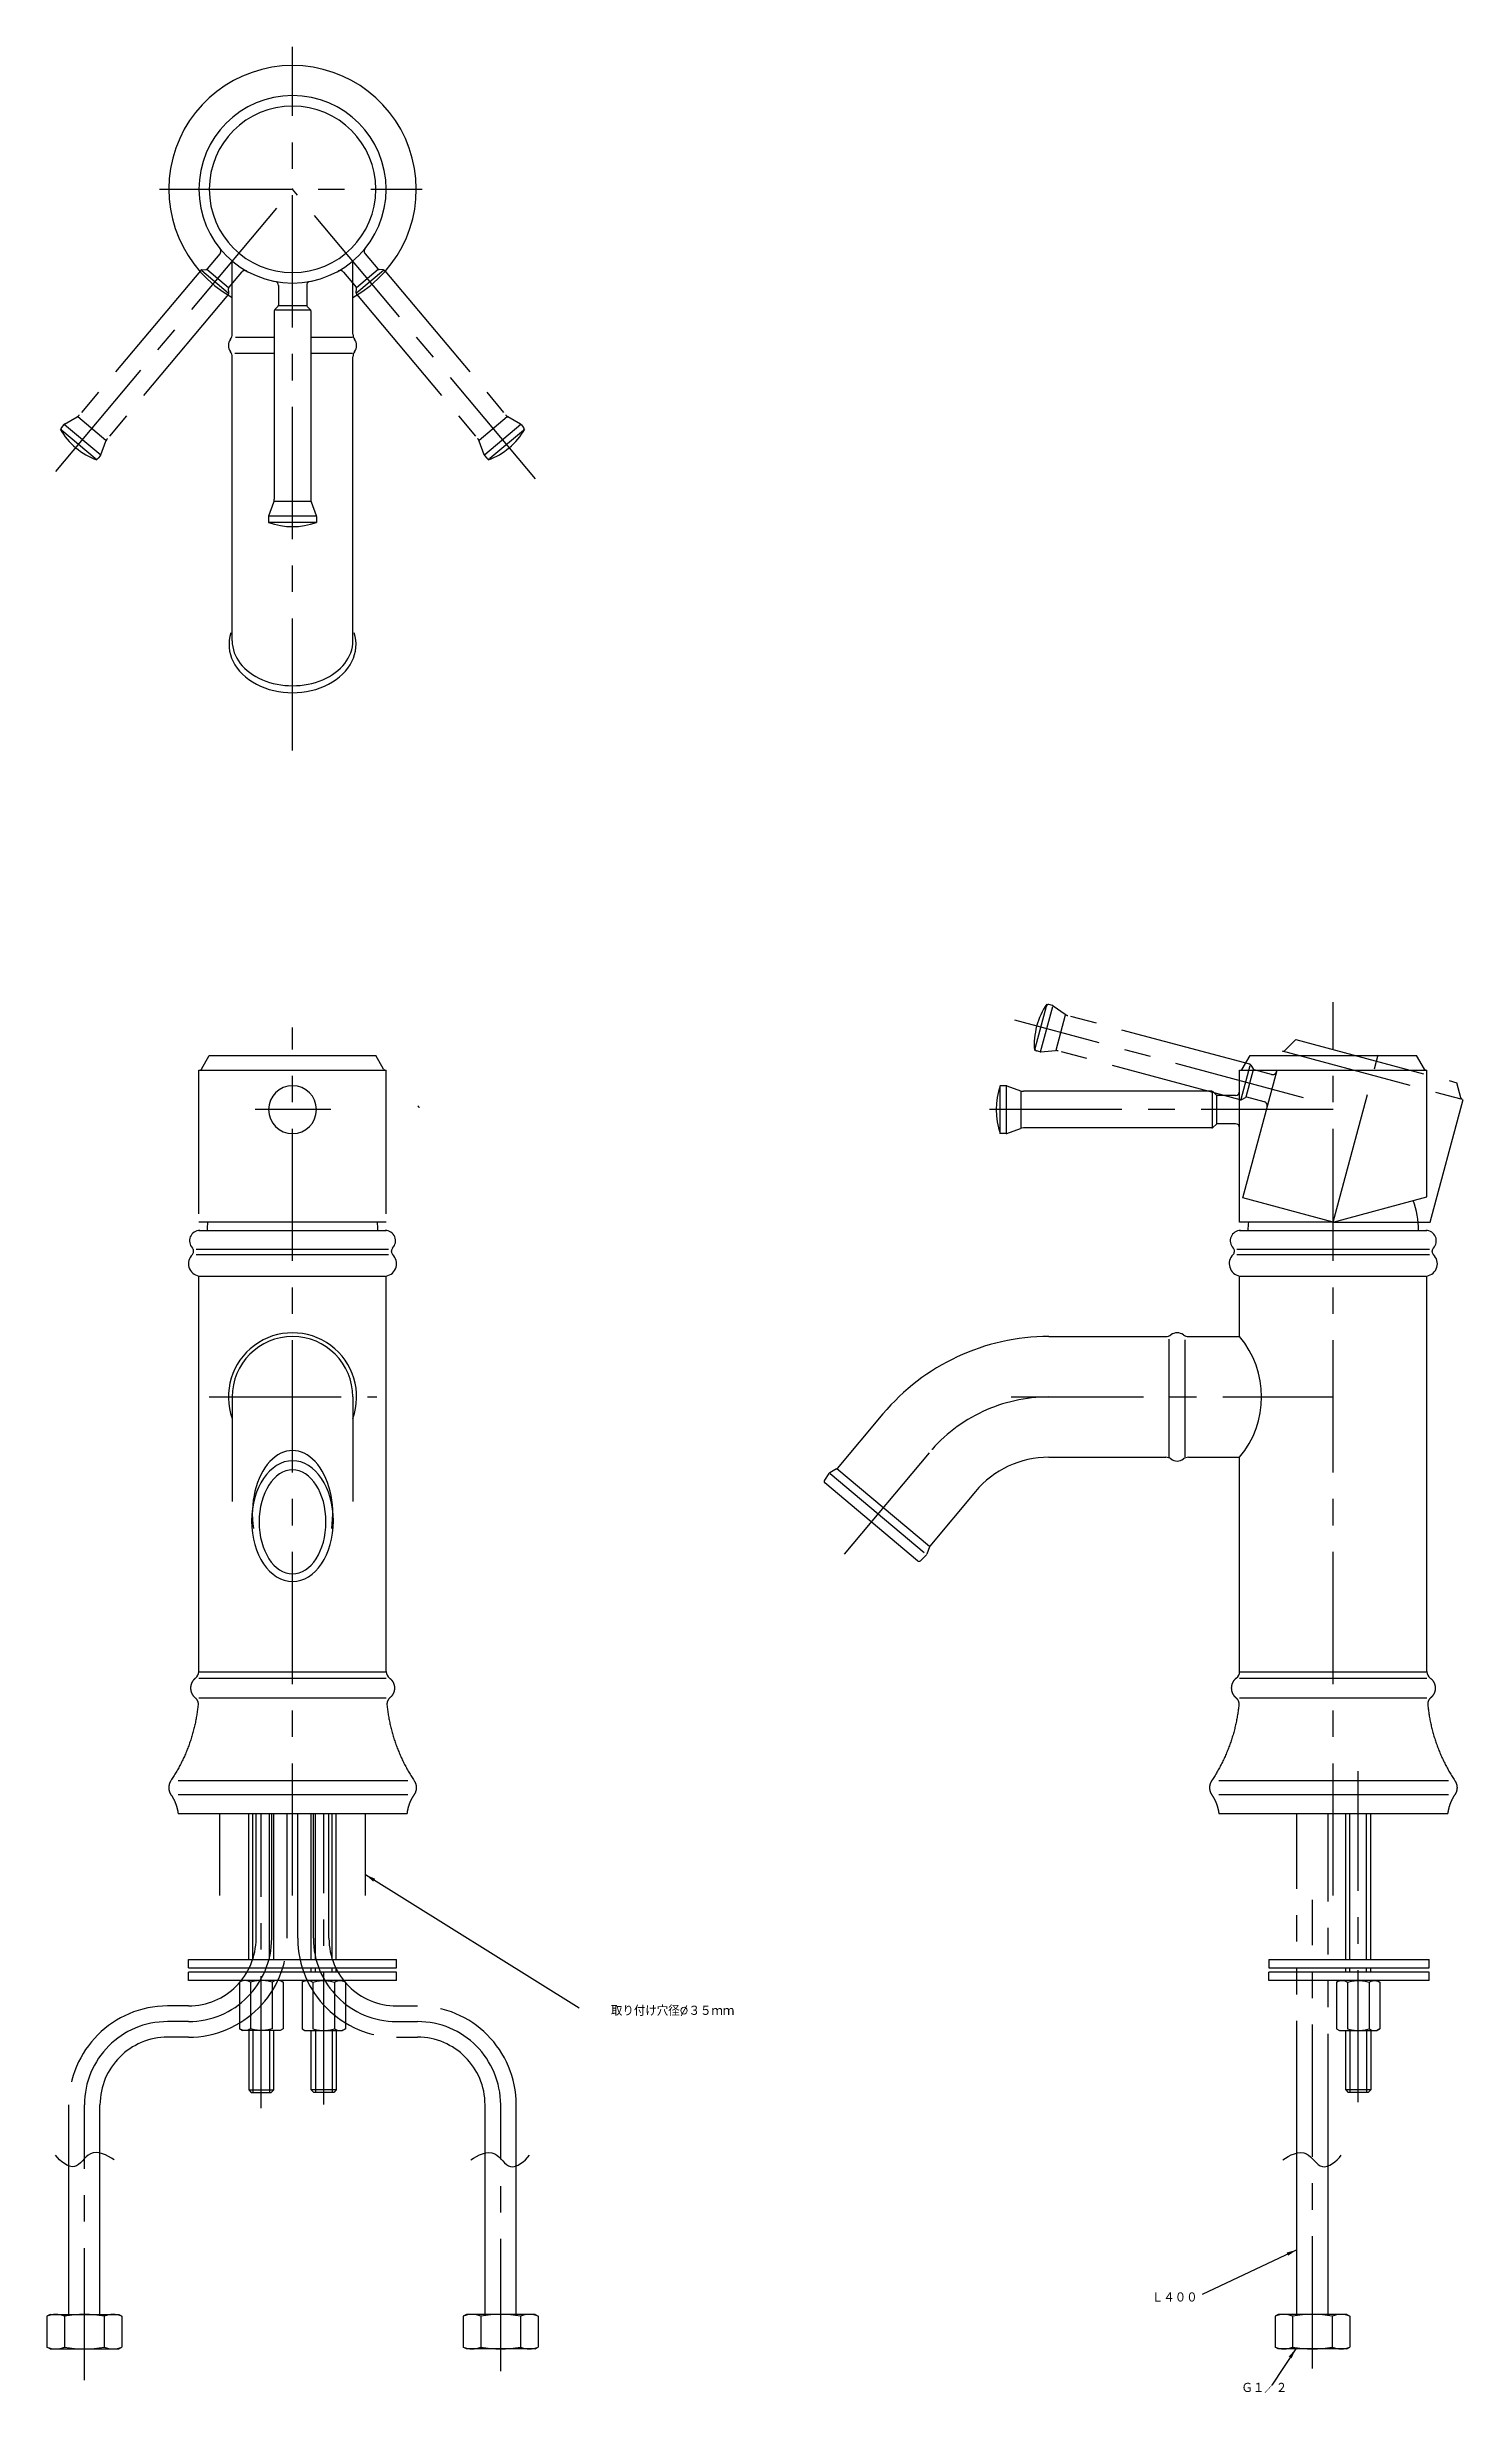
# Model space of a CAD drawing. Header units: millimetres. Extents: x -309 to 31, y -139 to 424.
import ezdxf

# ---------------------------------------------------------------- set-up
doc = ezdxf.new("R2010")
doc.units = ezdxf.units.MM
doc.linetypes.add('CENTER', pattern=[50.8, 31.75, -6.35, 6.35, -6.35])
doc.linetypes.add('PHANTOM', pattern=[63.5, 31.75, -6.35, 6.35, -6.35, 6.35, -6.35])
doc.styles.get("Standard").update_dxf_attribs({"font": 'txt.shx', "bigfont": 'bigfont.shx'})
doc.dimstyles.new('ISO-25', dxfattribs={"dimtxt": 2.5, "dimasz": 2.5, "dimexe": 1.25, "dimexo": 0.625, "dimtad": 1, "dimtxsty": 'Standard', "dimcen": 2.5, "dimadec": 0, "dimazin": 0, "dimtfac": 1, "dimtmove": 0, "dimatfit": 3, "dimfxl": 0, "dimarcsym": 0})

msp = doc.modelspace()

# ---------------------------------------------------------------- texts
at = {"color": 7, "char_height": 2.5, "attachment_point": 1}
for s, insert in [('取り付け穴径%%C３５ｍｍ', (-173.512044, -46.124474)), ('Ｌ４００', (-43.587183, -114.963842)), ('Ｇ１／２', (-22.072172, -136.691729))]:
    msp.add_mtext(s, dxfattribs=dict(at, insert=insert))

# ---------------------------------------------------------------- linework, layer by layer
at = {"color": 7, "linetype": 'CENTER'}
for p, q in [((-250, 255.216181), (-250, 424.194978)), ((-306.855347, 322.242435), (-250, 390)), ((-281.970575, 390), (-218.821294, 390)), ((-191.656512, 320.468939), (-250, 390)), ((0, -19.738728), (0, 194.791953)), ((-250, -19.738728), (-250, 188.714194)), ((-7.144029, 171.866694), (-76.513812, 190.454271)), ((0, 142), (10.761769, 182.163469)), ((-240.803311, 169), (-258.989414, 169)), ((0, 169), (-86.447555, 169)), ((-270.052896, 100), (-229.742247, 100)), ((-77.340474, 100), (0, 100)), ((-97.067141, 86.604535), (-117.859487, 61.825182)), ((6, -69.38945), (6, 10.112647)), ((-257.5, -70.810058), (-257.5, 0)), ((-255, -30), (-255, 0)), ((-245, -30), (-245, 0)), ((-242.5, -69.937144), (-242.5, 0)), ((-5, -133.26788), (-5, -20.78781)), ((-275, -46.25), (-280, -46.25)), ((-275, -50), (-280, -50)), ((-225, -46.25), (-220, -46.25)), ((-225, -50), (-220, -50)), ((-275, -53.75), (-280, -53.75)), ((-225, -53.75), (-220, -53.75)), ((-300, -136.130344), (-300, -70)), ((-200, -133.93995), (-200, -70))]:
    msp.add_line(p, q, dxfattribs=at)
at = {"color": 7, "linetype": 'PHANTOM'}
for p, q in [((-267.442924, 374.501794), (-270.469479, 370.894886)), ((-232.557076, 374.501794), (-229.530521, 370.894886)), ((-272.144562, 370.454324), (-301.218581, 335.805257)), ((-271.805118, 370.631027), (-270.808923, 370.718183)), ((-265.435681, 365.095262), (-271.801722, 370.437005)), ((-265.393502, 366.365278), (-270.602604, 370.736233)), ((-262.233822, 370.130838), (-265.260376, 366.523931)), ((-237.766178, 370.130838), (-234.739624, 366.523931)), ((-229.397396, 370.736233), (-234.606498, 366.365278)), ((-228.153999, 370.47416), (-234.52004, 365.132417)), ((-228.194882, 370.631027), (-229.191077, 370.718183)), ((-227.855438, 370.454324), (-198.781419, 335.805257)), ((-265.403371, 364.797793), (-294.47739, 330.148726)), ((-265.288296, 365.162764), (-265.375451, 366.158959)), ((-234.711704, 365.162764), (-234.624549, 366.158959)), ((-234.596629, 364.797793), (-205.52261, 330.148726)), ((-304.920253, 333.494003), (-305.506371, 332.795496)), ((-304.787231, 333.605622), (-301.75067, 335.358781)), ((-296.080701, 326.191827), (-304.744868, 333.461927)), ((-294.838475, 329.718401), (-301.579666, 335.374932)), ((-198.420334, 335.374932), (-205.161525, 329.718401)), ((-195.163046, 333.539195), (-203.827214, 326.269096)), ((-195.212769, 333.605622), (-198.24933, 335.358781)), ((-195.079747, 333.494003), (-194.493629, 332.795496)), ((-297.401275, 325.34181), (-305.444742, 332.09108)), ((-296.023918, 326.252329), (-294.824687, 329.547191)), ((-203.976082, 326.252329), (-205.175313, 329.547191)), ((-194.555258, 332.09108), (-202.598725, 325.34181)), ((-296.110742, 326.101945), (-296.696859, 325.403438)), ((-203.889258, 326.101945), (-203.303141, 325.403438)), ((-71.644752, 183.71441), (-68.927152, 193.856632)), ((-70.316276, 182.876796), (-67.388963, 193.801676)), ((-67.434013, 193.974184), (-68.314779, 194.210185)), ((-67.276634, 193.900797), (-64.404426, 191.889656)), ((-66.595127, 183.241352), (-64.317519, 191.741499)), ((-20.084981, 179.889426), (-63.774912, 191.596108)), ((-70.410432, 182.866037), (-71.291198, 183.102038)), ((-70.237445, 182.850903), (-66.744469, 183.156499)), ((-22.362588, 171.389279), (-66.052519, 183.095961)), ((-21.733331, 147.823429), (-12.286436, 183.079721)), ((-12.286436, 183.079721), (31.180226, 171.432864)), ((-11.619369, 183.1598), (-8.965755, 185.813414)), ((-8.965755, 185.813414), (29.671278, 175.460652)), ((-22.106644, 171.544278), (-19.955786, 179.571389)), ((-20.937794, 172.042783), (-19.177824, 178.611078)), ((-19.781378, 179.656464), (-19.281378, 178.790438)), ((-14.831158, 177.446393), (-18.977774, 178.557475)), ((30.642568, 171.835748), (29.671278, 175.460652)), ((-21.983179, 171.439229), (-21.117153, 171.939229)), ((-16.591127, 170.878097), (-20.737744, 171.98918)), ((23.293714, 142), (31.180226, 171.432864)), ((0, 142), (-21.733331, 147.823429)), ((0, 142), (23.293714, 142)), ((-267.5, -19.738728), (-267.5, 0)), ((-258.75, -30), (-258.75, 0)), ((-251.25, -30), (-251.25, 0)), ((-248.75, -30), (-248.75, 0)), ((-241.25, -30), (-241.25, 0)), ((-232.5, -19.738728), (-232.5, 0)), ((-8.75, -81.581225), (-8.75, 0)), ((-1.25, -84.665245), (-1.25, 0)), ((-303.75, -84.665245), (-303.75, -70)), ((-296.25, -81.581225), (-296.25, -70)), ((-203.75, -81.581225), (-203.75, -70)), ((-196.25, -84.665245), (-196.25, -70))]:
    msp.add_line(p, q, dxfattribs=at)
at = {"color": 7, "linetype": 'Continuous'}
for p, q in [((-264.5, 355), (-264.5, 372.795349)), ((-235.5, 355.2), (-235.5, 372.795349)), ((-253.4, 366.91559), (-253.4, 362.207107)), ((-246.6, 366.91559), (-246.6, 362.207107)), ((-254.4, 360.792893), (-254.4, 315.561748)), ((-254.253553, 361.146447), (-253.546447, 361.853553)), ((-245.815961, 361), (-254.126237, 361)), ((-246.6, 362), (-253.4, 362)), ((-245.746447, 361.146447), (-246.453553, 361.853553)), ((-245.6, 360.792893), (-245.6, 315.561748)), ((-264.5, 281.537023), (-264.5, 350)), ((-254.4, 350.579063), (-263.882538, 350.579063)), ((-254.4, 354.420937), (-263.721659, 354.420937)), ((-235.632518, 354.420937), (-245.6, 354.420937)), ((-235.561603, 350.579063), (-245.6, 350.579063)), ((-235.5, 281.537023), (-235.5, 349.8)), ((-255.75, 311.411837), (-255.75, 310)), ((-244.25, 310), (-255.75, 310)), ((-255.719846, 311.582847), (-254.520615, 314.877708)), ((-244.284762, 311.5), (-255.595029, 311.5)), ((-245.6, 315), (-254.4, 315)), ((-244.280154, 311.582847), (-245.479385, 314.877708)), ((-244.25, 311.411837), (-244.25, 310)), ((-271.876388, 178.75), (-270, 182)), ((-270, 182), (-230, 182)), ((-228.123612, 178.75), (-230, 182)), ((-21.876388, 178.75), (-20, 182)), ((-20, 182), (20, 182)), ((21.876388, 178.75), (20, 182)), ((-272.5, 178.5), (-227.5, 178.5)), ((-272.5, 144), (-272.5, 178.5)), ((-227.5, 144), (-227.5, 178.5)), ((-80, 163.25), (-80, 174.75)), ((-78.588163, 174.75), (-80, 174.75)), ((-78.417153, 174.719846), (-75.122292, 173.520615)), ((-22.5, 142), (-22.5, 178.5)), ((-22.5, 178.5), (22.5, 178.5)), ((22.5, 148.028857), (22.5, 178.5)), ((-78.5, 163.284762), (-78.5, 174.595029)), ((-75, 164.6), (-75, 173.4)), ((-29.207107, 173.4), (-74.438252, 173.4)), ((-29, 164.815961), (-29, 173.126237)), ((-28.853553, 173.253553), (-28.146447, 172.546447)), ((-28, 165.6), (-28, 172.4)), ((-23.5, 172.4), (-27.792893, 172.4)), ((-78.417153, 163.280154), (-75.122292, 164.479385)), ((-29.207107, 164.6), (-74.438252, 164.6)), ((-28.853553, 164.746447), (-28.146447, 165.453553)), ((-23.5, 165.6), (-27.792893, 165.6)), ((-78.588163, 163.25), (-80, 163.25)), ((0, 142), (22.5, 148.028857)), ((-227.5, 142), (-272.5, 142)), ((0, 142), (-22.5, 142)), ((-273.12995, 135.5), (-226.919124, 135.5)), ((-272.5, 140), (-227.5, 140)), ((-23.12995, 135.5), (23.080876, 135.5)), ((-22.5, 140), (22.5, 140)), ((-273.75, 134.904738), (-273.75, 135.05051)), ((-273.12995, 134.191141), (-226.919124, 134.191141)), ((-226.25, 134.904738), (-226.25, 135.05051)), ((-23.75, 134.904738), (-23.75, 135.05051)), ((-23.12995, 134.191141), (23.080876, 134.191141)), ((23.75, 134.904738), (23.75, 135.05051)), ((-272.5, 34.085992), (-272.5, 129)), ((-272.5, 129), (-227.73488, 129)), ((-272.5, 129), (-228, 129)), ((-227.5, 34.085992), (-227.5, 129)), ((-22.5, 129), (22.26512, 129)), ((-22.5, 129), (22, 129)), ((-22.5, 114.5), (-22.5, 129)), ((22.5, 34.085992), (22.5, 129)), ((-68.340474, 114.5), (-40, 114.5)), ((-39.420937, 85.561603), (-39.420937, 113.882538)), ((-35.579063, 85.632518), (-35.579063, 113.721659)), ((-35, 114.5), (-22.5, 114.5)), ((-264.5, 100), (-264.5, 74.88412)), ((-235.5, 100), (-235.5, 74.88412)), ((-108.174785, 95.924956), (-119.15682, 82.837076)), ((-68.340474, 85.5), (-40.2, 85.5)), ((-34.8, 85.5), (-22.5, 85.5)), ((-22.5, 34.085992), (-22.5, 85.5)), ((-121.140932, 81.621237), (-122.235744, 80.015666)), ((-99.892356, 60.67958), (-122.144036, 79.350957)), ((-119.294057, 82.723051), (-120.973617, 81.774969)), ((-98.285387, 62.594691), (-120.883698, 81.556925)), ((-96.999811, 64.12678), (-119.2151, 82.76762)), ((-85.959496, 77.284115), (-96.941532, 64.196235)), ((-97.794361, 62.031138), (-99.185428, 60.674155)), ((-97.029993, 64.041283), (-97.672019, 62.222607)), ((-272.5, 34), (-227.5, 34)), ((-22.5, 34), (22.5, 34)), ((-272.5, 32.489715), (-227.5, 32.489715)), ((-22.5, 32.489715), (22.5, 32.489715)), ((-272.5, 27.773907), (-227.5, 27.773907)), ((-22.5, 27.773907), (22.5, 27.773907)), ((-222.3382, 7.842497), (-277.5, 7.842497)), ((27.6618, 7.842497), (-27.5, 7.842497)), ((-222.3382, 4.468517), (-277.5, 4.468517)), ((-277.5, 0), (-222.5, 0)), ((-260.508825, -35.102964), (-260.508825, 0)), ((-259.497805, -35.102964), (-259.497805, 0)), ((-255.502195, -35.102964), (-255.502195, 0)), ((-254.491175, -35.102964), (-254.491175, 0)), ((-245.508825, -35.102964), (-245.508825, 0)), ((-244.497805, -35.102964), (-244.497805, 0)), ((-240.502195, -35.102964), (-240.502195, 0)), ((-239.491175, -35.102964), (-239.491175, 0)), ((27.6618, 4.468517), (-27.5, 4.468517)), ((-27.5, 0), (27.5, 0)), ((2.991175, -35.102964), (2.991175, 0)), ((4.002195, -35.102964), (4.002195, 0)), ((7.997805, -35.102964), (7.997805, 0)), ((9.008825, -35.102964), (9.008825, 0)), ((-275, -35.102964), (-225, -35.102964)), ((-275, -37.108847), (-275, -35.102964)), ((-275, -37.108847), (-225, -37.108847)), ((-225, -38.111789), (-275, -38.111789)), ((-275, -40.117673), (-275, -38.111789)), ((-245.508825, -38.111789), (-245.508825, -37.108847)), ((-244.497805, -38.111789), (-244.497805, -37.108847)), ((-240.502195, -38.111789), (-240.502195, -37.108847)), ((-239.491175, -38.111789), (-239.491175, -37.108847)), ((-225, -37.108847), (-225, -35.102964)), ((-225, -40.117673), (-225, -38.111789)), ((-15.517566, -35.102964), (-15.517566, -37.108847)), ((-15.517566, -35.102964), (23.050011, -35.102964)), ((-15.517566, -37.108847), (23.050011, -37.108847)), ((-15.517566, -40.117673), (-15.517566, -38.111789)), ((23.050011, -38.111789), (-15.517566, -38.111789)), ((2.991175, -38.111789), (2.991175, -37.108847)), ((4.002195, -38.111789), (4.002195, -37.108847)), ((7.997805, -38.111789), (7.997805, -37.108847)), ((9.008825, -38.111789), (9.008825, -37.108847)), ((23.050011, -37.108847), (23.050011, -35.102964)), ((23.050011, -40.117673), (23.050011, -38.111789)), ((-225, -40.117673), (-275, -40.117673)), ((-262.013238, -40.117673), (-262.713368, -40.521893)), ((-262.713368, -40.521893), (-262.713368, -51.748754)), ((-260.107649, -40.521336), (-260.107649, -51.749311)), ((-254.591062, -40.363451), (-254.892351, -40.521336)), ((-254.892351, -40.521336), (-254.892351, -51.749311)), ((-252.986762, -40.117673), (-252.286632, -40.521893)), ((-252.286632, -40.521893), (-252.286632, -51.748754)), ((-247.013238, -40.117673), (-247.713368, -40.521893)), ((-247.713368, -40.521893), (-247.713368, -51.748754)), ((-245.408938, -40.363451), (-245.107649, -40.521336)), ((-245.107649, -40.521336), (-245.107649, -51.749311)), ((-239.892351, -40.521336), (-239.892351, -51.749311)), ((-237.986762, -40.117673), (-237.286632, -40.521893)), ((-237.286632, -40.521893), (-237.286632, -51.748754)), ((23.050011, -40.117673), (-15.517566, -40.117673)), ((1.486762, -40.117673), (0.786632, -40.521893)), ((0.786632, -40.521893), (0.786632, -51.748754)), ((3.091062, -40.363451), (3.392351, -40.521336)), ((3.392351, -40.521336), (3.392351, -51.749311)), ((8.607649, -40.521336), (8.607649, -51.749311)), ((10.513238, -40.117673), (11.213368, -40.521893)), ((11.213368, -40.521893), (11.213368, -51.748754)), ((-262.713368, -51.748754), (-262.013238, -52.152974)), ((-252.986815, -52.152974), (-262.013185, -52.152974)), ((-260.508825, -52.152974), (-260.508825, -66.398051)), ((-260.107649, -51.749311), (-260.408993, -51.907222)), ((-259.497805, -52.152974), (-259.497805, -67)), ((-255.502195, -52.152974), (-255.502195, -67)), ((-254.491175, -66.398051), (-254.491175, -52.152974)), ((-252.286632, -51.748754), (-252.986762, -52.152974)), ((-247.713368, -51.748754), (-247.013238, -52.152974)), ((-247.013185, -52.152974), (-237.986815, -52.152974)), ((-245.508825, -66.398051), (-245.508825, -52.152974)), ((-244.497805, -52.152974), (-244.497805, -67)), ((-240.502195, -52.152974), (-240.502195, -67)), ((-239.892351, -51.749311), (-239.591007, -51.907222)), ((-239.491175, -52.152974), (-239.491175, -66.398051)), ((-237.286632, -51.748754), (-237.986762, -52.152974)), ((0.786632, -51.748754), (1.486762, -52.152974)), ((1.486815, -52.152974), (10.513185, -52.152974)), ((2.991175, -66.398051), (2.991175, -52.152974)), ((4.002195, -52.152974), (4.002195, -67)), ((7.997805, -52.152974), (7.997805, -67)), ((8.607649, -51.749311), (8.908993, -51.907222)), ((9.008825, -52.152974), (9.008825, -66.398051)), ((11.213368, -51.748754), (10.513238, -52.152974)), ((-260.508825, -66.398051), (-259.906987, -66.999926)), ((-260.508825, -66.398051), (-254.491175, -66.398051)), ((-260.281603, -66.51573), (-260.283144, -66.519965)), ((-259.90706, -67), (-255.09294, -67)), ((-254.491175, -66.398051), (-255.093013, -66.999926)), ((-245.508825, -66.398051), (-244.906987, -66.999926)), ((-239.491175, -66.398051), (-245.508825, -66.398051)), ((-240.09294, -67), (-244.90706, -67)), ((-239.491175, -66.398051), (-240.093013, -66.999926)), ((-239.718397, -66.51573), (-239.716856, -66.519965)), ((2.991175, -66.398051), (3.593013, -66.999926)), ((9.008825, -66.398051), (2.991175, -66.398051)), ((8.40706, -67), (3.59294, -67)), ((9.008825, -66.398051), (8.406987, -66.999926)), ((8.781603, -66.51573), (8.783144, -66.519965)), ((-296.25, -120.329583), (-296.25, -81.581225)), ((-203.75, -120.329583), (-203.75, -81.581225)), ((-8.75, -120.329583), (-8.75, -81.581225)), ((-303.75, -120.329583), (-303.75, -84.665245)), ((-196.25, -120.329583), (-196.25, -84.665245)), ((-1.25, -120.329583), (-1.25, -84.665245)), ((-308.25, -120.329583), (-309, -120.762595)), ((-309, -120.762595), (-309, -128.14657)), ((-308.25, -120.329583), (-291.75, -120.329583)), ((-304.76314, -120.762595), (-304.76314, -128.14657)), ((-295.23686, -120.762595), (-295.23686, -128.14657)), ((-291.75, -120.329583), (-291, -120.762595)), ((-291, -120.762595), (-291, -128.14657)), ((-208.25, -120.329583), (-209, -120.762595)), ((-209, -120.762595), (-209, -128.14657)), ((-191.75, -120.329583), (-208.25, -120.329583)), ((-204.76314, -120.762595), (-204.76314, -128.14657)), ((-195.23686, -120.762595), (-195.23686, -128.14657)), ((-191.75, -120.329583), (-191, -120.762595)), ((-191, -120.762595), (-191, -128.14657)), ((-13.25, -120.329583), (-14, -120.762595)), ((-14, -120.762595), (-14, -128.14657)), ((3.25, -120.329583), (-13.25, -120.329583)), ((-9.76314, -120.762595), (-9.76314, -128.14657)), ((-0.23686, -120.762595), (-0.23686, -128.14657)), ((3.25, -120.329583), (4, -120.762595)), ((4, -120.762595), (4, -128.14657)), ((-308.25, -128.579583), (-309, -128.14657)), ((-308.25, -128.579583), (-291.75, -128.579583)), ((-291.75, -128.579583), (-291, -128.14657)), ((-208.25, -128.579583), (-209, -128.14657)), ((-191.75, -128.579583), (-208.25, -128.579583)), ((-191.75, -128.579583), (-191, -128.14657)), ((-13.25, -128.579583), (-14, -128.14657)), ((3.25, -128.579583), (-13.25, -128.579583)), ((3.25, -128.579583), (4, -128.14657))]:
    msp.add_line(p, q, dxfattribs=at)
for centre, radius, start, end in [((-250, 390), 29.722983, -60.801421, 240.801416), ((-250, 390), 22.5, 0, 359.99999), ((-250, 390), 20, 0, 359.99999), ((-254.4, 366.91559), 1, 0, 79.208588), ((-245.6, 366.91559), 1, 100.791407, 179.999995), ((-253.9, 360.792893), 0.5, 134.999996, 179.999995), ((-253.9, 362.207107), 0.5, -44.999999, 0), ((-246.1, 362.207107), 0.5, -179.999995, -134.999996), ((-246.1, 360.792893), 0.5, 0, 44.999999), ((-266.5, 355.2), 2, -36.869897, 0), ((-233.5, 355.2), 2, -179.999995, -143.130098), ((-262.9, 352.5), 2.5, 143.130098, 216.869892), ((-266.5, 349.8), 2, 0, 36.869897), ((-233.5, 349.8), 2, 143.130098, 179.999995), ((-237.1, 352.5), 2.5, -36.869897, 36.869897), ((-256.4, 315.561748), 2, -19.999999, 0), ((-243.6, 315.561748), 2, -179.999995, -159.999996), ((-255.25, 311.411837), 0.5, 159.999996, 179.999995), ((-250, 326.03125), 17.03125, -109.731611, -70.268384), ((-244.75, 311.411837), 0.5, 0, 19.999999), ((-272.309401, 179), 0.5, -89.999997, -29.999999), ((-250, 169), 5.75, 0, 359.99999), ((-227.690599, 179), 0.5, -149.999996, -89.999997), ((-63.96875, 169), 17.03125, 160.268382, 199.731608), ((-78.588163, 174.25), 0.5, 69.999998, 89.999997), ((-22.309401, 179), 0.5, -89.999997, -29.999999), ((22.309401, 179), 0.5, -149.999996, -89.999997), ((-74.438252, 175.4), 2, -109.999997, -89.999997), ((-29.207107, 172.9), 0.5, 44.999999, 89.999997), ((-27.792893, 172.9), 0.5, -134.999996, -89.999997), ((-23.5, 173.4), 1, -89.999997, 0), ((-74.438252, 162.6), 2, 89.999997, 109.999997), ((-29.207107, 165.1), 0.5, -89.999997, -44.999999), ((-27.792893, 165.1), 0.5, 89.999997, 134.999996), ((-23.5, 164.6), 1, 0, 89.999997), ((-78.588163, 163.75), 0.5, -89.999997, -69.999998), ((0, 140), 20.5, 0, 20.407386), ((-250, 140), 20.5, 174.401257, 179.999995), ((-250, 140), 20.5, 0, 5.598738), ((0, 140), 20.5, 174.401257, 179.999995), ((-272.25, 137.5), 2.5, 89.999997, 224.415302), ((-274.75, 135.05051), 1, 0, 44.415307), ((-227.75, 137.5), 2.5, -44.415307, 89.999997), ((-225.25, 135.05051), 1, 135.584688, 179.999995), ((-22.25, 137.5), 2.5, 89.999997, 224.415302), ((-24.75, 135.05051), 1, 0, 44.415307), ((22.25, 137.5), 2.5, -44.415307, 89.999997), ((24.75, 135.05051), 1, 135.584688, 179.999995), ((-272, 132), 3, 133.432533, 260.405925), ((-274.75, 134.904738), 1, -46.567462, 0), ((-228, 132), 3, -80.40593, 46.567462), ((-225.25, 134.904738), 1, 179.999995, 226.567457), ((-22, 132), 3, 133.432533, 260.405925), ((-24.75, 134.904738), 1, -46.567462, 0), ((22, 132), 3, -80.40593, 46.567462), ((24.75, 134.904738), 1, 179.999995, 226.567457), ((-250, 100), 15.4, -19.685054, 199.685049), ((-250, 100), 14.5, 0, 179.999995), ((-68.340474, 62.5), 52, 89.999997, 139.999996), ((-40.2, 116.5), 2, -89.999997, -53.130101), ((-37.5, 112.9), 2.5, 53.130101, 126.869894), ((-34.8, 116.5), 2, -126.869894, -89.999997), ((-39.704651, 100), 22.5, -40.124033, 40.124033), ((-68.340474, 62.5), 23, 89.999997, 139.999996), ((-40.2, 83.5), 2, 53.130101, 89.999997), ((-37.5, 87.1), 2.5, -126.869894, -53.130101), ((-34.8, 83.5), 2, 89.999997, 126.869894), ((-121.822642, 79.733979), 0.5, 145.710589, 229.999994), ((-120.727831, 81.339551), 0.5, 119.443951, 145.710589), ((-119.539843, 83.158469), 0.5, -60.556044, -39.999999), ((-98.143503, 62.389049), 0.5, -45.710592, -19.443954), ((-96.558509, 63.874841), 0.5, 139.999996, 160.556041), ((-99.53457, 61.032065), 0.5, -129.999996, -45.710592), ((-274.500035, 34.085992), 2, -52.952718, 0), ((-225.499965, 34.085992), 2, 179.999995, 232.952713), ((-24.500035, 34.085992), 2, -52.952718, 0), ((24.500035, 34.085992), 2, 179.999995, 232.952713), ((-306.88157, -125.728092), 5.398509, 66.895446, 113.104549), ((-300, -146.743357), 26.413775, 79.61114, 100.388855), ((-293.11843, -125.728092), 5.398509, 66.895446, 113.104549), ((-206.88157, -125.728092), 5.398509, 66.895446, 113.104549), ((-200, -146.743357), 26.413775, 79.61114, 100.388855), ((-193.11843, -125.728092), 5.398509, 66.895446, 113.104549), ((-11.88157, -125.728092), 5.398509, 66.895446, 113.104549), ((-5, -146.743357), 26.413775, 79.61114, 100.388855), ((1.88157, -125.728092), 5.398509, 66.895446, 113.104549), ((-306.88157, -123.181073), 5.398509, -113.104549, -66.895446), ((-300, -102.165808), 26.413775, -100.388855, -79.61114), ((-293.11843, -123.181073), 5.398509, -113.104549, -66.895446), ((-206.88157, -123.181073), 5.398509, -113.104549, -66.895446), ((-200, -102.165808), 26.413775, -100.388855, -79.61114), ((-193.11843, -123.181073), 5.398509, -113.104549, -66.895446), ((-11.88157, -123.181073), 5.398509, -113.104549, -66.895446), ((-5, -102.165808), 26.413775, -100.388855, -79.61114), ((1.88157, -123.181073), 5.398509, -113.104549, -66.895446)]:
    msp.add_arc(centre, radius, start, end, dxfattribs=at)
at = {"color": 7, "linetype": 'PHANTOM'}
for centre, radius, start, end in [((-268.208968, 375.144581), 1, -39.999999, 39.208589), ((-231.791032, 375.144581), 1, 140.791406, 219.999994), ((-271.76154, 370.13293), 0.5, 94.999997, 139.999996), ((-270.852501, 371.21628), 0.5, -84.999998, -39.999999), ((-264.877354, 366.202537), 0.5, 139.999996, 184.999995), ((-261.467777, 369.48805), 1, 60.791408, 139.999996), ((-238.532223, 369.48805), 1, 39.999999, 119.208587), ((-235.122646, 366.202537), 0.5, -5, 39.999999), ((-229.147499, 371.21628), 0.5, -139.999996, -94.999997), ((-228.23846, 370.13293), 0.5, 39.999999, 84.999998), ((-265.786393, 365.119186), 0.5, -39.999999, 5), ((-234.213607, 365.119186), 0.5, 174.999995, 219.999994), ((-291.11832, 340.997095), 17.03125, -149.73161, -110.268383), ((-305.123348, 332.474102), 0.5, 139.999996, 229.999994), ((-304.537231, 333.172609), 0.5, 119.999997, 139.999996), ((-302.75067, 337.090832), 2, -59.999998, -39.999999), ((-208.88168, 340.997095), 17.03125, -69.731612, -30.268385), ((-197.24933, 337.090832), 2, -139.999996, -119.999997), ((-195.462769, 333.172609), 0.5, 39.999999, 59.999998), ((-194.876652, 332.474102), 0.5, -49.999999, 39.999999), ((-292.945301, 328.86315), 2, 139.999996, 159.999996), ((-207.054699, 328.86315), 2, 19.999999, 39.999999), ((-297.079882, 325.724832), 0.5, -129.999996, -39.999999), ((-296.493764, 326.423339), 0.5, -39.999999, -19.999999), ((-203.506236, 326.423339), 0.5, -159.999996, -139.999996), ((-202.920118, 325.724832), 0.5, -139.999996, -49.999999), ((-54.800953, 184.636328), 17.03125, 145.268382, 184.731609), ((-68.444189, 193.727222), 0.5, 74.999998, 164.999995), ((-67.563423, 193.491221), 0.5, 54.999998, 74.999998), ((-63.257274, 193.52796), 2, -124.999997, -104.999997), ((-71.161789, 183.585001), 0.5, 164.999995, 254.999993), ((-70.281023, 183.349), 0.5, -104.999997, -84.999998), ((-66.570157, 181.164109), 2, 74.999998, 94.999997), ((-11.972922, 183.513353), 0.5, -104.999997, -44.999999), ((-20.21439, 179.406464), 0.5, 29.999999, 74.999998), ((-18.848365, 179.040438), 0.5, -149.999996, -104.999997), ((-14.572339, 178.412319), 1, -104.999997, -15), ((-219.392107, 170.033306), 0.5, -164.999995, -104.999997), ((-22.233179, 171.872242), 0.5, -104.999997, -59.999998), ((-20.867153, 171.506217), 0.5, 74.999998, 119.999997), ((-16.849946, 169.912171), 1, -15, 74.999998), ((31.125531, 171.965158), 0.5, -164.999995, -104.999997)]:
    msp.add_arc(centre, radius, start, end, dxfattribs=at)
at = {"color": 7, "linetype": 'CENTER'}
for centre, radius, start, end in [((-68.340474, 62.5), 37.5, 89.999997, 139.999996), ((-275, -30), 20, -89.999997, 0), ((-275, -30), 16.25, -89.999997, 0), ((-275, -30), 23.75, -89.999997, 0), ((-225, -30), 23.75, -179.999995, -89.999997), ((-225, -30), 20, -179.999995, -89.999997), ((-225, -30), 16.25, -179.999995, -89.999997), ((-280, -70), 23.75, 89.999997, 179.999995), ((-280, -70), 20, 89.999997, 179.999995), ((-220, -70), 23.75, 0, 89.999997), ((-220, -70), 20, 0, 89.999997), ((-280, -70), 16.25, 89.999997, 179.999995), ((-220, -70), 16.25, 0, 89.999997)]:
    msp.add_arc(centre, radius, start, end, dxfattribs=at)
at = {"color": 7, "linetype": 'Continuous'}
for centre, major_axis, ratio, start_param, end_param in [((-250, 280.702725), (15.25, 0), 0.759765, 2.898963, 6.525815), ((-250, 281.537023), (14.5, 0), 0.741526, -3.141593, 0), ((-250, 71.889766), (0, 15.25), 0.633912, -1.803132, 1.803132), ((-250, 70.186926), (0, 14.5), 0.677844, 0, 6.283185), ((-250, 70), (0, -12.5), 0.642788, 0, 6.283185)]:
    msp.add_ellipse(centre, major_axis=major_axis, ratio=ratio, start_param=start_param, end_param=end_param, dxfattribs=at)
for points, start_tangent, end_tangent in [([(-273.287644, 32.495315), (-273.346475, 32.450048), (-273.404839, 32.402787), (-273.462655, 32.353518), (-273.519835, 32.302228), (-273.576291, 32.248911), (-273.631932, 32.193563), (-273.686664, 32.136186), (-273.740394, 32.076787), (-273.793025, 32.015379), (-273.84446, 31.951978), (-273.894601, 31.886607), (-273.943349, 31.819297), (-273.990608, 31.750082), (-274.036278, 31.679002), (-274.080263, 31.606106), (-274.122468, 31.531446), (-274.162799, 31.455082), (-274.201165, 31.37708), (-274.237476, 31.297513), (-274.271649, 31.216456), (-274.3036, 31.133995), (-274.333254, 31.050218), (-274.360536, 30.96522), (-274.385381, 30.879101), (-274.407725, 30.791964), (-274.427513, 30.703918), (-274.444694, 30.615076), (-274.459227, 30.525553), (-274.471074, 30.435467), (-274.480205, 30.344941), (-274.486601, 30.254096), (-274.490245, 30.163058), (-274.49113, 30.071952), (-274.489259, 29.980902), (-274.484638, 29.890033), (-274.477284, 29.799471), (-274.467219, 29.709336), (-274.454475, 29.619749), (-274.439088, 29.530828), (-274.421103, 29.442688), (-274.40057, 29.35544), (-274.377546, 29.269192), (-274.352094, 29.184044), (-274.324281, 29.100097), (-274.29418, 29.017442), (-274.261868, 28.936168), (-274.227427, 28.856355), (-274.190942, 28.778081), (-274.152501, 28.701416), (-274.112193, 28.626423), (-274.070113, 28.553161), (-274.026353, 28.481682), (-273.981011, 28.412032), (-273.934181, 28.34425), (-273.885961, 28.278371), (-273.836448, 28.214422), (-273.785737, 28.152426), (-273.733924, 28.092399), (-273.681104, 28.034354), (-273.627368, 27.978296), (-273.572808, 27.924228), (-273.517513, 27.872146), (-273.461569, 27.822042), (-273.405062, 27.773907)], (-0.8, -0.6), (0.769186, -0.639024)), ([(-226.712356, 32.495315), (-226.653525, 32.450048), (-226.595161, 32.402787), (-226.537345, 32.353518), (-226.480165, 32.302228), (-226.423709, 32.248911), (-226.368068, 32.193563), (-226.313336, 32.136186), (-226.259606, 32.076787), (-226.206975, 32.015379), (-226.15554, 31.951978), (-226.105399, 31.886607), (-226.056651, 31.819297), (-226.009392, 31.750082), (-225.963722, 31.679002), (-225.919737, 31.606106), (-225.877532, 31.531446), (-225.837201, 31.455082), (-225.798835, 31.37708), (-225.762524, 31.297513), (-225.728351, 31.216456), (-225.6964, 31.133995), (-225.666746, 31.050218), (-225.639464, 30.96522), (-225.614619, 30.879101), (-225.592275, 30.791964), (-225.572487, 30.703918), (-225.555306, 30.615076), (-225.540773, 30.525553), (-225.528926, 30.435467), (-225.519795, 30.344941), (-225.513399, 30.254096), (-225.509755, 30.163058), (-225.50887, 30.071952), (-225.510741, 29.980902), (-225.515362, 29.890033), (-225.522716, 29.799471), (-225.532781, 29.709336), (-225.545525, 29.619749), (-225.560912, 29.530828), (-225.578897, 29.442688), (-225.59943, 29.35544), (-225.622454, 29.269192), (-225.647906, 29.184044), (-225.675719, 29.100097), (-225.70582, 29.017442), (-225.738132, 28.936168), (-225.772573, 28.856355), (-225.809058, 28.778081), (-225.847499, 28.701416), (-225.887807, 28.626423), (-225.929887, 28.553161), (-225.973647, 28.481682), (-226.018989, 28.412032), (-226.065819, 28.34425), (-226.114039, 28.278371), (-226.163552, 28.214422), (-226.214263, 28.152426), (-226.266076, 28.092399), (-226.318896, 28.034354), (-226.372632, 27.978296), (-226.427192, 27.924228), (-226.482487, 27.872146), (-226.538431, 27.822042), (-226.594938, 27.773907)], (0.8, -0.6), (-0.769186, -0.639024)), ([(-23.287644, 32.495315), (-23.346475, 32.450048), (-23.404839, 32.402787), (-23.462655, 32.353518), (-23.519835, 32.302228), (-23.576291, 32.248911), (-23.631932, 32.193563), (-23.686664, 32.136186), (-23.740394, 32.076787), (-23.793025, 32.015379), (-23.84446, 31.951978), (-23.894601, 31.886607), (-23.943349, 31.819297), (-23.990608, 31.750082), (-24.036278, 31.679002), (-24.080263, 31.606106), (-24.122468, 31.531446), (-24.162799, 31.455082), (-24.201165, 31.37708), (-24.237476, 31.297513), (-24.271649, 31.216456), (-24.3036, 31.133995), (-24.333254, 31.050218), (-24.360536, 30.96522), (-24.385381, 30.879101), (-24.407725, 30.791964), (-24.427513, 30.703918), (-24.444694, 30.615076), (-24.459227, 30.525553), (-24.471074, 30.435467), (-24.480205, 30.344941), (-24.486601, 30.254096), (-24.490245, 30.163058), (-24.49113, 30.071952), (-24.489259, 29.980902), (-24.484638, 29.890033), (-24.477284, 29.799471), (-24.467219, 29.709336), (-24.454475, 29.619749), (-24.439088, 29.530828), (-24.421103, 29.442688), (-24.40057, 29.35544), (-24.377546, 29.269192), (-24.352094, 29.184044), (-24.324281, 29.100097), (-24.29418, 29.017442), (-24.261868, 28.936168), (-24.227427, 28.856355), (-24.190942, 28.778081), (-24.152501, 28.701416), (-24.112193, 28.626423), (-24.070113, 28.553161), (-24.026353, 28.481682), (-23.981011, 28.412032), (-23.934181, 28.34425), (-23.885961, 28.278371), (-23.836448, 28.214422), (-23.785737, 28.152426), (-23.733924, 28.092399), (-23.681104, 28.034354), (-23.627368, 27.978296), (-23.572808, 27.924228), (-23.517513, 27.872146), (-23.461569, 27.822042), (-23.405062, 27.773907)], (-0.8, -0.6), (0.769186, -0.639024)), ([(23.287644, 32.495315), (23.346475, 32.450048), (23.404839, 32.402787), (23.462655, 32.353518), (23.519835, 32.302228), (23.576291, 32.248911), (23.631932, 32.193563), (23.686664, 32.136186), (23.740394, 32.076787), (23.793025, 32.015379), (23.84446, 31.951978), (23.894601, 31.886607), (23.943349, 31.819297), (23.990608, 31.750082), (24.036278, 31.679002), (24.080263, 31.606106), (24.122468, 31.531446), (24.162799, 31.455082), (24.201165, 31.37708), (24.237476, 31.297513), (24.271649, 31.216456), (24.3036, 31.133995), (24.333254, 31.050218), (24.360536, 30.96522), (24.385381, 30.879101), (24.407725, 30.791964), (24.427513, 30.703918), (24.444694, 30.615076), (24.459227, 30.525553), (24.471074, 30.435467), (24.480205, 30.344941), (24.486601, 30.254096), (24.490245, 30.163058), (24.49113, 30.071952), (24.489259, 29.980902), (24.484638, 29.890033), (24.477284, 29.799471), (24.467219, 29.709336), (24.454475, 29.619749), (24.439088, 29.530828), (24.421103, 29.442688), (24.40057, 29.35544), (24.377546, 29.269192), (24.352094, 29.184044), (24.324281, 29.100097), (24.29418, 29.017442), (24.261868, 28.936168), (24.227427, 28.856355), (24.190942, 28.778081), (24.152501, 28.701416), (24.112193, 28.626423), (24.070113, 28.553161), (24.026353, 28.481682), (23.981011, 28.412032), (23.934181, 28.34425), (23.885961, 28.278371), (23.836448, 28.214422), (23.785737, 28.152426), (23.733924, 28.092399), (23.681104, 28.034354), (23.627368, 27.978296), (23.572808, 27.924228), (23.517513, 27.872146), (23.461569, 27.822042), (23.405062, 27.773907)], (0.8, -0.6), (-0.769186, -0.639024)), ([(-272.691287, 26.027995), (-272.756977, 25.427248), (-272.831845, 24.826523), (-272.915913, 24.226029), (-273.009194, 23.625974), (-273.111695, 23.026569), (-273.223419, 22.428026), (-273.344358, 21.830556), (-273.474503, 21.234371), (-273.613835, 20.639682), (-273.762329, 20.046703), (-273.919954, 19.455642), (-274.086673, 18.866712), (-274.262441, 18.280121), (-274.447209, 17.696077), (-274.640919, 17.114787), (-274.843509, 16.536457), (-275.054908, 15.961288), (-275.275042, 15.389482), (-275.503829, 14.821237), (-275.74118, 14.256748), (-275.987004, 13.696208), (-276.241201, 13.139807), (-276.503665, 12.587731), (-276.774288, 12.040162), (-277.052952, 11.49728), (-277.339537, 10.95926), (-277.633918, 10.426273), (-277.935964, 9.898484), (-278.24554, 9.376057), (-278.562506, 8.859149), (-278.886718, 8.347913), (-279.218028, 7.842497)], (-0.101209, -0.994865), (-0.554513, -0.832175)), ([(-273.405062, 27.773907), (-273.360124, 27.735439), (-273.316039, 27.695382), (-273.272888, 27.65376), (-273.230748, 27.610601), (-273.189697, 27.565939), (-273.149812, 27.519814), (-273.111168, 27.47227), (-273.073836, 27.423355), (-273.037888, 27.373123), (-273.003391, 27.321634), (-272.970407, 27.268949), (-272.938998, 27.215137), (-272.909219, 27.160267), (-272.881122, 27.104416), (-272.854755, 27.04766), (-272.830159, 26.990081), (-272.807373, 26.931763), (-272.786427, 26.872791), (-272.767349, 26.813252), (-272.75016, 26.753236), (-272.734874, 26.692831), (-272.721503, 26.632129), (-272.710048, 26.571219), (-272.70051, 26.51019), (-272.692882, 26.449132), (-272.68715, 26.388132), (-272.683298, 26.327275), (-272.681303, 26.266647), (-272.681139, 26.206327), (-272.682772, 26.146395), (-272.686168, 26.086927), (-272.691287, 26.027995)], (0.769186, -0.639024), (-0.101209, -0.994865)), ([(-226.594938, 27.773907), (-226.639876, 27.735439), (-226.683961, 27.695382), (-226.727112, 27.65376), (-226.769252, 27.610601), (-226.810303, 27.565939), (-226.850188, 27.519814), (-226.888832, 27.47227), (-226.926164, 27.423355), (-226.962112, 27.373123), (-226.996609, 27.321634), (-227.029593, 27.268949), (-227.061002, 27.215137), (-227.090781, 27.160267), (-227.118878, 27.104416), (-227.145245, 27.04766), (-227.169841, 26.990081), (-227.192627, 26.931763), (-227.213573, 26.872791), (-227.232651, 26.813252), (-227.24984, 26.753236), (-227.265126, 26.692831), (-227.278497, 26.632129), (-227.289952, 26.571219), (-227.29949, 26.51019), (-227.307118, 26.449132), (-227.31285, 26.388132), (-227.316702, 26.327275), (-227.318697, 26.266647), (-227.318861, 26.206327), (-227.317228, 26.146395), (-227.313832, 26.086927), (-227.308713, 26.027995)], (-0.769186, -0.639024), (0.101209, -0.994865)), ([(-227.308713, 26.027995), (-227.243023, 25.427248), (-227.168155, 24.826523), (-227.084087, 24.226029), (-226.990806, 23.625974), (-226.888305, 23.026569), (-226.776581, 22.428026), (-226.655642, 21.830556), (-226.525497, 21.234371), (-226.386165, 20.639682), (-226.237671, 20.046703), (-226.080046, 19.455642), (-225.913327, 18.866712), (-225.737559, 18.280121), (-225.552791, 17.696077), (-225.359081, 17.114787), (-225.156491, 16.536457), (-224.945092, 15.961288), (-224.724958, 15.389482), (-224.496171, 14.821237), (-224.25882, 14.256748), (-224.012996, 13.696208), (-223.758799, 13.139807), (-223.496335, 12.587731), (-223.225712, 12.040162), (-222.947048, 11.49728), (-222.660463, 10.95926), (-222.366082, 10.426273), (-222.064036, 9.898484), (-221.75446, 9.376057), (-221.437494, 8.859149), (-221.113282, 8.347913), (-220.781972, 7.842497)], (0.101209, -0.994865), (0.554513, -0.832175)), ([(-22.691287, 26.027995), (-22.756977, 25.427248), (-22.831845, 24.826523), (-22.915913, 24.226029), (-23.009194, 23.625974), (-23.111695, 23.026569), (-23.223419, 22.428026), (-23.344358, 21.830556), (-23.474503, 21.234371), (-23.613835, 20.639682), (-23.762329, 20.046703), (-23.919954, 19.455642), (-24.086673, 18.866712), (-24.262441, 18.280121), (-24.447209, 17.696077), (-24.640919, 17.114787), (-24.843509, 16.536457), (-25.054908, 15.961288), (-25.275042, 15.389482), (-25.503829, 14.821237), (-25.74118, 14.256748), (-25.987004, 13.696208), (-26.241201, 13.139807), (-26.503665, 12.587731), (-26.774288, 12.040162), (-27.052952, 11.49728), (-27.339537, 10.95926), (-27.633918, 10.426273), (-27.935964, 9.898484), (-28.24554, 9.376057), (-28.562506, 8.859149), (-28.886718, 8.347913), (-29.218028, 7.842497)], (-0.101209, -0.994865), (-0.554513, -0.832175)), ([(-23.405062, 27.773907), (-23.360124, 27.735439), (-23.316039, 27.695382), (-23.272888, 27.65376), (-23.230748, 27.610601), (-23.189697, 27.565939), (-23.149812, 27.519814), (-23.111168, 27.47227), (-23.073836, 27.423355), (-23.037888, 27.373123), (-23.003391, 27.321634), (-22.970407, 27.268949), (-22.938998, 27.215137), (-22.909219, 27.160267), (-22.881122, 27.104416), (-22.854755, 27.04766), (-22.830159, 26.990081), (-22.807373, 26.931763), (-22.786427, 26.872791), (-22.767349, 26.813252), (-22.75016, 26.753236), (-22.734874, 26.692831), (-22.721503, 26.632129), (-22.710048, 26.571219), (-22.70051, 26.51019), (-22.692882, 26.449132), (-22.68715, 26.388132), (-22.683298, 26.327275), (-22.681303, 26.266647), (-22.681139, 26.206327), (-22.682772, 26.146395), (-22.686168, 26.086927), (-22.691287, 26.027995)], (0.769186, -0.639024), (-0.101209, -0.994865)), ([(23.405062, 27.773907), (23.360124, 27.735439), (23.316039, 27.695382), (23.272888, 27.65376), (23.230748, 27.610601), (23.189697, 27.565939), (23.149812, 27.519814), (23.111168, 27.47227), (23.073836, 27.423355), (23.037888, 27.373123), (23.003391, 27.321634), (22.970407, 27.268949), (22.938998, 27.215137), (22.909219, 27.160267), (22.881122, 27.104416), (22.854755, 27.04766), (22.830159, 26.990081), (22.807373, 26.931763), (22.786427, 26.872791), (22.767349, 26.813252), (22.75016, 26.753236), (22.734874, 26.692831), (22.721503, 26.632129), (22.710048, 26.571219), (22.70051, 26.51019), (22.692882, 26.449132), (22.68715, 26.388132), (22.683298, 26.327275), (22.681303, 26.266647), (22.681139, 26.206327), (22.682772, 26.146395), (22.686168, 26.086927), (22.691287, 26.027995)], (-0.769186, -0.639024), (0.101209, -0.994865)), ([(22.691287, 26.027995), (22.756977, 25.427248), (22.831845, 24.826523), (22.915913, 24.226029), (23.009194, 23.625974), (23.111695, 23.026569), (23.223419, 22.428026), (23.344358, 21.830556), (23.474503, 21.234371), (23.613835, 20.639682), (23.762329, 20.046703), (23.919954, 19.455642), (24.086673, 18.866712), (24.262441, 18.280121), (24.447209, 17.696077), (24.640919, 17.114787), (24.843509, 16.536457), (25.054908, 15.961288), (25.275042, 15.389482), (25.503829, 14.821237), (25.74118, 14.256748), (25.987004, 13.696208), (26.241201, 13.139807), (26.503665, 12.587731), (26.774288, 12.040162), (27.052952, 11.49728), (27.339537, 10.95926), (27.633918, 10.426273), (27.935964, 9.898484), (28.24554, 9.376057), (28.562506, 8.859149), (28.886718, 8.347913), (29.218028, 7.842497)], (0.101209, -0.994865), (0.554513, -0.832175)), ([(-279.218028, 7.842497), (-279.27524, 7.75327), (-279.32981, 7.661141), (-279.381545, 7.566214), (-279.430256, 7.468607), (-279.475762, 7.368457), (-279.517887, 7.265914), (-279.556464, 7.161143), (-279.591339, 7.054326), (-279.622367, 6.945656), (-279.649417, 6.835338), (-279.672376, 6.723591), (-279.691141, 6.610642), (-279.705632, 6.496728), (-279.715783, 6.382092), (-279.721548, 6.266983), (-279.7229, 6.151652), (-279.71983, 6.036355), (-279.712351, 5.921344), (-279.700493, 5.806872), (-279.684307, 5.693187), (-279.663861, 5.58053), (-279.63924, 5.469137), (-279.610549, 5.359235), (-279.577906, 5.251039), (-279.541444, 5.144753), (-279.50131, 5.040569), (-279.457662, 4.938665), (-279.410669, 4.839203), (-279.360509, 4.742333), (-279.307366, 4.648187), (-279.251429, 4.556881), (-279.192895, 4.468517)], (-0.554513, -0.832175), (0.566848, -0.823822)), ([(-220.781972, 7.842497), (-220.72476, 7.75327), (-220.67019, 7.661141), (-220.618455, 7.566214), (-220.569744, 7.468607), (-220.524238, 7.368457), (-220.482113, 7.265914), (-220.443536, 7.161143), (-220.408661, 7.054326), (-220.377633, 6.945656), (-220.350583, 6.835338), (-220.327624, 6.723591), (-220.308859, 6.610642), (-220.294368, 6.496728), (-220.284217, 6.382092), (-220.278452, 6.266983), (-220.2771, 6.151652), (-220.28017, 6.036355), (-220.287649, 5.921344), (-220.299507, 5.806872), (-220.315693, 5.693187), (-220.336139, 5.58053), (-220.36076, 5.469137), (-220.389451, 5.359235), (-220.422094, 5.251039), (-220.458556, 5.144753), (-220.49869, 5.040569), (-220.542338, 4.938665), (-220.589331, 4.839203), (-220.639491, 4.742333), (-220.692634, 4.648187), (-220.748571, 4.556881), (-220.807105, 4.468517)], (0.554513, -0.832175), (-0.566848, -0.823822)), ([(-29.218028, 7.842497), (-29.27524, 7.75327), (-29.32981, 7.661141), (-29.381545, 7.566214), (-29.430256, 7.468607), (-29.475762, 7.368457), (-29.517887, 7.265914), (-29.556464, 7.161143), (-29.591339, 7.054326), (-29.622367, 6.945656), (-29.649417, 6.835338), (-29.672376, 6.723591), (-29.691141, 6.610642), (-29.705632, 6.496728), (-29.715783, 6.382092), (-29.721548, 6.266983), (-29.7229, 6.151652), (-29.71983, 6.036355), (-29.712351, 5.921344), (-29.700493, 5.806872), (-29.684307, 5.693187), (-29.663861, 5.58053), (-29.63924, 5.469137), (-29.610549, 5.359235), (-29.577906, 5.251039), (-29.541444, 5.144753), (-29.50131, 5.040569), (-29.457662, 4.938665), (-29.410669, 4.839203), (-29.360509, 4.742333), (-29.307366, 4.648187), (-29.251429, 4.556881), (-29.192895, 4.468517)], (-0.554513, -0.832175), (0.566848, -0.823822)), ([(29.218028, 7.842497), (29.27524, 7.75327), (29.32981, 7.661141), (29.381545, 7.566214), (29.430256, 7.468607), (29.475762, 7.368457), (29.517887, 7.265914), (29.556464, 7.161143), (29.591339, 7.054326), (29.622367, 6.945656), (29.649417, 6.835338), (29.672376, 6.723591), (29.691141, 6.610642), (29.705632, 6.496728), (29.715783, 6.382092), (29.721548, 6.266983), (29.7229, 6.151652), (29.71983, 6.036355), (29.712351, 5.921344), (29.700493, 5.806872), (29.684307, 5.693187), (29.663861, 5.58053), (29.63924, 5.469137), (29.610549, 5.359235), (29.577906, 5.251039), (29.541444, 5.144753), (29.50131, 5.040569), (29.457662, 4.938665), (29.410669, 4.839203), (29.360509, 4.742333), (29.307366, 4.648187), (29.251429, 4.556881), (29.192895, 4.468517)], (0.554513, -0.832175), (-0.566848, -0.823822)), ([(-279.192895, 4.468517), (-279.109095, 4.344763), (-279.027012, 4.219562), (-278.946681, 4.092949), (-278.868139, 3.964961), (-278.791419, 3.835634), (-278.716554, 3.705009), (-278.643577, 3.573124), (-278.572519, 3.440021), (-278.503409, 3.305741), (-278.436276, 3.170328), (-278.371147, 3.033825), (-278.30805, 2.896277), (-278.247007, 2.757729), (-278.188043, 2.618227), (-278.131179, 2.477819), (-278.076436, 2.336552), (-278.023834, 2.194474), (-277.973389, 2.051634), (-277.925119, 1.908081), (-277.879036, 1.763866), (-277.835156, 1.619037), (-277.793489, 1.473645), (-277.754045, 1.327742), (-277.716833, 1.181378), (-277.68186, 1.034604), (-277.649132, 0.887471), (-277.618651, 0.740031), (-277.590421, 0.592334), (-277.564443, 0.444431), (-277.540715, 0.296374), (-277.519235, 0.148214), (-277.5, 0)], (0.566848, -0.823822), (0.121307, -0.992615)), ([(-220.807105, 4.468517), (-220.890905, 4.344763), (-220.972988, 4.219562), (-221.053319, 4.092949), (-221.131861, 3.964961), (-221.208581, 3.835634), (-221.283446, 3.705009), (-221.356423, 3.573124), (-221.427481, 3.440021), (-221.496591, 3.305741), (-221.563724, 3.170328), (-221.628853, 3.033825), (-221.69195, 2.896277), (-221.752993, 2.757729), (-221.811957, 2.618227), (-221.868821, 2.477819), (-221.923564, 2.336552), (-221.976166, 2.194474), (-222.026611, 2.051634), (-222.074881, 1.908081), (-222.120964, 1.763866), (-222.164844, 1.619037), (-222.206511, 1.473645), (-222.245955, 1.327742), (-222.283167, 1.181378), (-222.31814, 1.034604), (-222.350868, 0.887471), (-222.381349, 0.740031), (-222.409579, 0.592334), (-222.435557, 0.444431), (-222.459285, 0.296374), (-222.480765, 0.148214), (-222.5, 0)], (-0.566848, -0.823822), (-0.121307, -0.992615)), ([(-29.192895, 4.468517), (-29.109095, 4.344763), (-29.027012, 4.219562), (-28.946681, 4.092949), (-28.868139, 3.964961), (-28.791419, 3.835634), (-28.716554, 3.705009), (-28.643577, 3.573124), (-28.572519, 3.440021), (-28.503409, 3.305741), (-28.436276, 3.170328), (-28.371147, 3.033825), (-28.30805, 2.896277), (-28.247007, 2.757729), (-28.188043, 2.618227), (-28.131179, 2.477819), (-28.076436, 2.336552), (-28.023834, 2.194474), (-27.973389, 2.051634), (-27.925119, 1.908081), (-27.879036, 1.763866), (-27.835156, 1.619037), (-27.793489, 1.473645), (-27.754045, 1.327742), (-27.716833, 1.181378), (-27.68186, 1.034604), (-27.649132, 0.887471), (-27.618651, 0.740031), (-27.590421, 0.592334), (-27.564443, 0.444431), (-27.540715, 0.296374), (-27.519235, 0.148214), (-27.5, 0)], (0.566848, -0.823822), (0.121307, -0.992615)), ([(29.192895, 4.468517), (29.109095, 4.344763), (29.027012, 4.219562), (28.946681, 4.092949), (28.868139, 3.964961), (28.791419, 3.835634), (28.716554, 3.705009), (28.643577, 3.573124), (28.572519, 3.440021), (28.503409, 3.305741), (28.436276, 3.170328), (28.371147, 3.033825), (28.30805, 2.896277), (28.247007, 2.757729), (28.188043, 2.618227), (28.131179, 2.477819), (28.076436, 2.336552), (28.023834, 2.194474), (27.973389, 2.051634), (27.925119, 1.908081), (27.879036, 1.763866), (27.835156, 1.619037), (27.793489, 1.473645), (27.754045, 1.327742), (27.716833, 1.181378), (27.68186, 1.034604), (27.649132, 0.887471), (27.618651, 0.740031), (27.590421, 0.592334), (27.564443, 0.444431), (27.540715, 0.296374), (27.519235, 0.148214), (27.5, 0)], (-0.566848, -0.823822), (-0.121307, -0.992615)), ([(-260.107649, -40.521336), (-260.427631, -40.354769), (-260.752046, -40.227108), (-261.080196, -40.146319), (-261.410528, -40.118646), (-261.740856, -40.146486), (-262.068998, -40.227428), (-262.393399, -40.35522), (-262.713368, -40.521893)], (-0.866146, 0.499792), (-0.866025, -0.5)), ([(-257.5, -40.117673), (-258.161164, -40.145486), (-258.81794, -40.226502), (-260.107649, -40.521336)], (-1, 0), (-0.960728, -0.277492)), ([(-254.892351, -40.521336), (-256.18206, -40.226502), (-256.838836, -40.145486), (-257.5, -40.117673)], (-0.960728, 0.277492), (-1, 0)), ([(-252.286632, -40.521893), (-252.568689, -40.372984), (-252.854232, -40.253587), (-253.142883, -40.169268), (-253.433749, -40.124872), (-253.72546, -40.123328), (-254.016436, -40.164743), (-254.591062, -40.363451)], (-0.866025, 0.5), (-0.905692, -0.423936)), ([(-247.713368, -40.521893), (-247.431311, -40.372984), (-247.145768, -40.253587), (-246.857117, -40.169268), (-246.566251, -40.124872), (-246.27454, -40.123328), (-245.983564, -40.164743), (-245.408938, -40.363451)], (0.866025, 0.5), (0.905692, -0.423936)), ([(-245.107649, -40.521336), (-243.81794, -40.226502), (-243.161164, -40.145486), (-242.5, -40.117673)], (0.960728, 0.277492), (1, 0)), ([(-242.5, -40.117673), (-241.838836, -40.145486), (-241.18206, -40.226502), (-239.892351, -40.521336)], (1, 0), (0.960728, -0.277492)), ([(-239.892351, -40.521336), (-239.572369, -40.354769), (-239.247954, -40.227108), (-238.919804, -40.146319), (-238.589472, -40.118646), (-238.259144, -40.146486), (-237.931002, -40.227428), (-237.606601, -40.35522), (-237.286632, -40.521893)], (0.866146, 0.499792), (0.866025, -0.5)), ([(0.786632, -40.521893), (1.068689, -40.372984), (1.354232, -40.253587), (1.642883, -40.169268), (1.933749, -40.124872), (2.22546, -40.123328), (2.516436, -40.164743), (3.091062, -40.363451)], (0.866025, 0.5), (0.905692, -0.423936)), ([(3.392351, -40.521336), (4.68206, -40.226502), (5.338836, -40.145486), (6, -40.117673)], (0.960728, 0.277492), (1, 0)), ([(6, -40.117673), (6.661164, -40.145486), (7.31794, -40.226502), (8.607649, -40.521336)], (1, 0), (0.960728, -0.277492)), ([(8.607649, -40.521336), (8.927631, -40.354769), (9.252046, -40.227108), (9.580196, -40.146319), (9.910528, -40.118646), (10.240856, -40.146486), (10.568998, -40.227428), (10.893399, -40.35522), (11.213368, -40.521893)], (0.866146, 0.499792), (0.866025, -0.5)), ([(-260.408993, -51.907222), (-260.983607, -52.105913), (-261.274576, -52.147322), (-261.566279, -52.145773), (-261.857138, -52.101374), (-262.145782, -52.017055), (-262.431318, -51.89766), (-262.713368, -51.748754)], (-0.9057, -0.42392), (-0.866025, 0.5)), ([(-257.5, -52.152974), (-258.161164, -52.125161), (-258.81794, -52.044145), (-260.107649, -51.749311)], (-1, 0), (-0.960728, 0.277492)), ([(-254.892351, -51.749311), (-256.18206, -52.044145), (-256.838836, -52.125161), (-257.5, -52.152974)], (-0.960728, -0.277492), (-1, 0)), ([(-245.107649, -51.749311), (-243.81794, -52.044145), (-243.161164, -52.125161), (-242.5, -52.152974)], (0.960728, -0.277492), (1, 0)), ([(-242.5, -52.152974), (-241.838836, -52.125161), (-241.18206, -52.044145), (-239.892351, -51.749311)], (1, 0), (0.960728, 0.277492)), ([(-239.591007, -51.907222), (-239.016393, -52.105913), (-238.725424, -52.147322), (-238.433721, -52.145773), (-238.142862, -52.101374), (-237.854218, -52.017055), (-237.568682, -51.89766), (-237.286632, -51.748754)], (0.9057, -0.42392), (0.866025, 0.5)), ([(3.392351, -51.749311), (4.68206, -52.044145), (5.338836, -52.125161), (6, -52.152974)], (0.960728, -0.277492), (1, 0)), ([(6, -52.152974), (6.661164, -52.125161), (7.31794, -52.044145), (8.607649, -51.749311)], (1, 0), (0.960728, 0.277492)), ([(8.908993, -51.907222), (9.483607, -52.105913), (9.774576, -52.147322), (10.066279, -52.145773), (10.357138, -52.101374), (10.645782, -52.017055), (10.931318, -51.89766), (11.213368, -51.748754)], (0.9057, -0.42392), (0.866025, 0.5)), ([(-292.852313, -83.166602), (-298.559826, -81.744258), (-302.372643, -84.815693), (-306.926841, -82.114948)], (-0.832209, 0.554462), (-0.633896, 0.773418)), ([(-207.147687, -83.166602), (-201.440174, -81.744258), (-197.627357, -84.815693), (-193.073159, -82.114948)], (0.832209, 0.554462), (0.633896, 0.773418)), ([(-12.147687, -83.166602), (-6.440174, -81.744258), (-2.627357, -84.815693), (1.926841, -82.114948)], (0.832209, 0.554462), (0.633896, 0.773418))]:
    msp.add_spline(points, degree=3, dxfattribs=dict(at, start_tangent=start_tangent, end_tangent=end_tangent))
at = {"color": 7}
msp.add_point((-250, 390), dxfattribs=at)

msp.set_redraw_order([(e.dxf.handle, doc.entitydb.next_handle()) for e in msp.query("TEXT MTEXT ATTDEF DIMENSION ARC_DIMENSION")])  # texts and dimensions are drawn at this point

# ---------------------------------------------------------------- leaders
at = {"color": 7}
for points in [[(-232.5, -14.716292), (-181.147023, -46.724474)], [(-8.75, -104.7782), (-31.48622, -115.563842)], [(-8.980446, -128.579583), (-14.782461, -137.291729)]]:
    msp.add_leader(points, dimstyle='ISO-25', dxfattribs=at)

doc.saveas('drawing.dxf')
